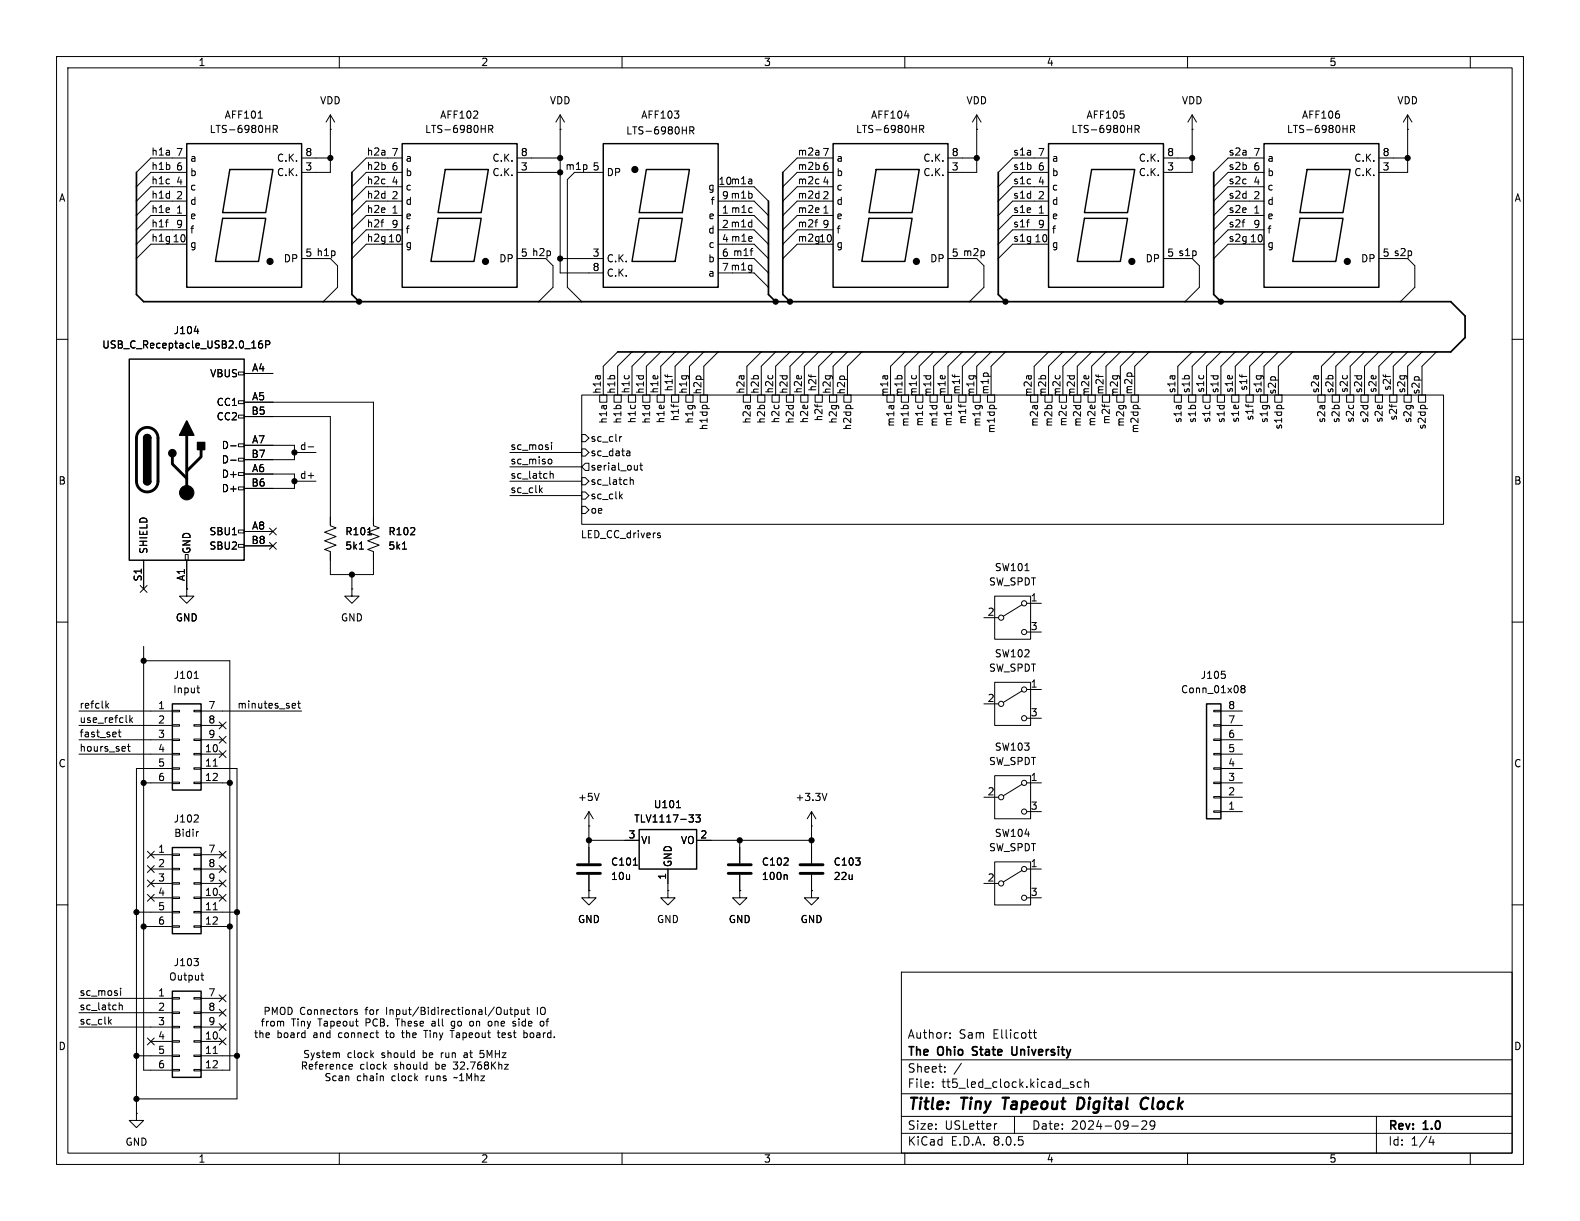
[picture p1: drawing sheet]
<svg xmlns="http://www.w3.org/2000/svg" width="279mm" height="216mm" viewBox="0 0 279 216" stroke-linecap="round" stroke-linejoin="round" font-family="sans-serif">
<defs><g id="words">
<g font-size="2.8">
<text x="160.4" y="196.8">Title:</text>
<text x="170.1" y="196.8">Tiny</text>
<text x="178.2" y="196.8">Tapeout</text>
<text x="192.1" y="196.8">Digital</text>
<text x="204.2" y="196.8">Clock</text>
</g>
<g font-size="2.1">
<text x="160.4" y="183.9">Author:</text>
<text x="169.6" y="183.9">Sam</text>
<text x="175.6" y="183.9">Ellicott</text>
<text x="160.4" y="189.9">Sheet:</text>
<text x="160.4" y="187.1">The</text>
<text x="165.9" y="187.1">Ohio</text>
<text x="172.7" y="187.1">State</text>
<text x="180.2" y="187.1">University</text>
<text x="160.4" y="192.6">File:</text>
<text x="166.5" y="192.6">tt5_led_clock.kicad_sch</text>
<text x="160.4" y="202.8">KiCad</text>
<text x="160.4" y="200">Size:</text>
<text x="167.1" y="200">USLetter</text>
<text x="168.1" y="202.8">E.D.A.</text>
<text x="175.7" y="202.8">8.0.5</text>
<text x="182.4" y="200">Date:</text>
<text x="189.4" y="200">2024-09-29</text>
<text x="245.4" y="200.2">Rev:</text>
<text x="245.4" y="202.8">Id:</text>
<text x="249.5" y="202.8">1/4</text>
<text x="251.8" y="200.2">1.0</text>
</g>
<g font-size="1.8">
<text x="35" y="11.9">1</text>
<text x="85" y="11.9">2</text>
<text x="135" y="11.9">3</text>
<text x="185" y="11.9">4</text>
<text x="235" y="11.9">5</text>
<text x="37" y="23.7">LTS-6980HR</text>
<text x="39.6" y="21.2">AFF101</text>
<text x="56.5" y="18.6">VDD</text>
<text x="75.1" y="23.7">LTS-6980HR</text>
<text x="77.7" y="21.2">AFF102</text>
<text x="97.1" y="18.6">VDD</text>
<text x="110.6" y="24">LTS-6980HR</text>
<text x="113.3" y="21.2">AFF103</text>
<text x="151.3" y="23.7">LTS-6980HR</text>
<text x="153.9" y="21.2">AFF104</text>
<text x="170.8" y="18.6">VDD</text>
<text x="189.4" y="23.7">LTS-6980HR</text>
<text x="192" y="21.2">AFF105</text>
<text x="208.9" y="18.6">VDD</text>
<text x="227.5" y="23.7">LTS-6980HR</text>
<text x="230.1" y="21.2">AFF106</text>
<text x="247" y="18.6">VDD</text>
<text x="26.7" y="27.6">h1a</text>
<text x="31" y="27.7">7</text>
<text x="33.5" y="28.8">a</text>
<text x="48.9" y="28.8">C.K.</text>
<text x="53.9" y="27.7">8</text>
<text x="64.8" y="27.6">h2a</text>
<text x="69.1" y="27.7">7</text>
<text x="71.6" y="28.8">a</text>
<text x="87" y="28.8">C.K.</text>
<text x="92" y="27.7">8</text>
<text x="141" y="27.6">m2a 7</text>
<text x="147.8" y="28.8">a</text>
<text x="163.2" y="28.8">C.K.</text>
<text x="168.2" y="27.7">8</text>
<text x="179.1" y="27.6">s1a</text>
<text x="183.4" y="27.7">7</text>
<text x="185.9" y="28.8">a</text>
<text x="201.3" y="28.8">C.K.</text>
<text x="206.3" y="27.7">8</text>
<text x="217.2" y="27.6">s2a</text>
<text x="221.5" y="27.7">7</text>
<text x="224" y="28.8">a</text>
<text x="239.4" y="28.8">C.K.</text>
<text x="244.4" y="27.7">8</text>
<text x="10.3" y="35.9">A</text>
<text x="26.7" y="35.2">h1d</text>
<text x="26.7" y="30.1">h1b</text>
<text x="26.7" y="32.7">h1c</text>
<text x="31" y="35.3">2</text>
<text x="31" y="32.8">4</text>
<text x="31" y="30.2">6</text>
<text x="33.5" y="33.9">c</text>
<text x="33.5" y="31.3">b</text>
<text x="48.9" y="31.3">C.K.</text>
<text x="53.9" y="30.2">3</text>
<text x="64.8" y="30.1">h2b</text>
<text x="64.8" y="32.7">h2c</text>
<text x="64.8" y="35.2">h2d</text>
<text x="69.1" y="35.3">2</text>
<text x="69.1" y="32.8">4</text>
<text x="69.1" y="30.2">6</text>
<text x="71.6" y="33.9">c</text>
<text x="71.6" y="31.3">b</text>
<text x="87" y="31.3">C.K.</text>
<text x="92" y="30.2">3</text>
<text x="99.9" y="30.1">m1p</text>
<text x="104.7" y="30.2">5</text>
<text x="107.2" y="31.3">DP</text>
<text x="125.1" y="33.9">g</text>
<text x="127" y="32.8">10m1a</text>
<text x="127.6" y="35.3">9 m1b</text>
<text x="141" y="30.1">m2b 6</text>
<text x="141" y="32.7">m2c 4</text>
<text x="141" y="35.2">m2d 2</text>
<text x="147.8" y="33.9">c</text>
<text x="147.8" y="31.3">b</text>
<text x="163.2" y="31.3">C.K.</text>
<text x="168.2" y="30.2">3</text>
<text x="179.1" y="30.1">s1b</text>
<text x="179.1" y="32.7">s1c</text>
<text x="179.1" y="35.2">s1d</text>
<text x="183.4" y="35.3">2</text>
<text x="183.4" y="32.8">4</text>
<text x="183.4" y="30.2">6</text>
<text x="185.9" y="33.9">c</text>
<text x="185.9" y="31.3">b</text>
<text x="201.3" y="31.3">C.K.</text>
<text x="206.3" y="30.2">3</text>
<text x="217.2" y="35.2">s2d</text>
<text x="217.2" y="30.1">s2b</text>
<text x="217.2" y="32.7">s2c</text>
<text x="221.5" y="35.3">2</text>
<text x="221.5" y="32.8">4</text>
<text x="221.5" y="30.2">6</text>
<text x="224" y="33.9">c</text>
<text x="224" y="31.3">b</text>
<text x="239.4" y="31.3">C.K.</text>
<text x="244.4" y="30.2">3</text>
<text x="267.7" y="35.9">A</text>
<text x="26.7" y="40.3">h1f</text>
<text x="26.7" y="37.8">h1e</text>
<text x="31" y="37.8">1</text>
<text x="31" y="40.4">9</text>
<text x="33.5" y="39">e</text>
<text x="33.5" y="36.4">d</text>
<text x="33.5" y="41.5">f</text>
<text x="64.8" y="40.3">h2f</text>
<text x="64.8" y="37.8">h2e</text>
<text x="69.1" y="37.8">1</text>
<text x="69.1" y="40.4">9</text>
<text x="71.6" y="39">e</text>
<text x="71.6" y="36.4">d</text>
<text x="71.6" y="41.5">f</text>
<text x="125.1" y="41.5">d</text>
<text x="125.2" y="39">e</text>
<text x="125.6" y="36.4">f</text>
<text x="127.6" y="37.8">1 m1c</text>
<text x="127.6" y="40.4">2 m1d</text>
<text x="141" y="37.8">m2e 1</text>
<text x="141" y="40.3">m2f</text>
<text x="145.3" y="40.4">9</text>
<text x="147.8" y="39">e</text>
<text x="147.8" y="36.4">d</text>
<text x="147.8" y="41.5">f</text>
<text x="179.1" y="37.8">s1e</text>
<text x="179.1" y="40.3">s1f</text>
<text x="183.4" y="37.8">1</text>
<text x="183.4" y="40.4">9</text>
<text x="185.9" y="39">e</text>
<text x="185.9" y="36.4">d</text>
<text x="185.9" y="41.5">f</text>
<text x="217.2" y="40.3">s2f</text>
<text x="217.2" y="37.8">s2e</text>
<text x="221.5" y="37.8">1</text>
<text x="221.5" y="40.4">9</text>
<text x="224" y="39">e</text>
<text x="224" y="36.4">d</text>
<text x="224" y="41.5">f</text>
<text x="26.7" y="42.8">h1g 10</text>
<text x="33.5" y="44">g</text>
<text x="50.1" y="46.6">DP</text>
<text x="53.9" y="45.5">5 h1p</text>
<text x="64.8" y="42.8">h2g 10</text>
<text x="71.6" y="44">g</text>
<text x="88.2" y="46.6">DP</text>
<text x="92" y="45.5">5 h2p</text>
<text x="104.7" y="45.5">3</text>
<text x="107.2" y="46.6">C.K.</text>
<text x="125.1" y="46.6">b</text>
<text x="125.2" y="44">c</text>
<text x="127.6" y="42.9">4 m1e</text>
<text x="127.6" y="45.5">6 m1f</text>
<text x="141" y="42.8">m2g 10</text>
<text x="147.8" y="44">g</text>
<text x="164.4" y="46.6">DP</text>
<text x="168.2" y="45.5">5 m2p</text>
<text x="179.1" y="42.8">s1g 10</text>
<text x="185.9" y="44">g</text>
<text x="202.5" y="46.6">DP</text>
<text x="206.3" y="45.5">5 s1p</text>
<text x="217.2" y="42.8">s2g 10</text>
<text x="224" y="44">g</text>
<text x="240.6" y="46.6">DP</text>
<text x="244.4" y="45.5">5 s2p</text>
<text x="104.7" y="48">8</text>
<text x="107.2" y="49.1">C.K.</text>
<text x="125.1" y="49.1">a</text>
<text x="127.6" y="48">7 m1g</text>
<text x="30.6" y="59.3">J104</text>
<text x="18" y="61.8">USB_C_Receptacle_USB2.0_16P</text>
<text x="44.5" y="65.8">A4</text>
<text x="37.1" y="66.9">VBUS</text>
<text x="38.2" y="72">CC1</text>
<text x="44.5" y="70.9">A5</text>
<text x="106.3" y="69.8" transform="rotate(-90 106.3 69.8)">h1a</text>
<text x="108.9" y="69.8" transform="rotate(-90 108.9 69.8)">h1b</text>
<text x="111.4" y="69.7" transform="rotate(-90 111.4 69.7)">h1c</text>
<text x="114" y="69.8" transform="rotate(-90 114 69.8)">h1d</text>
<text x="116.5" y="69.7" transform="rotate(-90 116.5 69.7)">h1e</text>
<text x="119" y="69.3" transform="rotate(-90 119 69.3)">h1f</text>
<text x="121.6" y="69.8" transform="rotate(-90 121.6 69.8)">h1g</text>
<text x="124.1" y="69.8" transform="rotate(-90 124.1 69.8)">h2p</text>
<text x="131.7" y="69.8" transform="rotate(-90 131.7 69.8)">h2a</text>
<text x="134.3" y="69.8" transform="rotate(-90 134.3 69.8)">h2b</text>
<text x="136.8" y="69.7" transform="rotate(-90 136.8 69.7)">h2c</text>
<text x="139.4" y="69.8" transform="rotate(-90 139.4 69.8)">h2d</text>
<text x="141.9" y="69.7" transform="rotate(-90 141.9 69.7)">h2e</text>
<text x="144.4" y="69.3" transform="rotate(-90 144.4 69.3)">h2f</text>
<text x="147" y="69.8" transform="rotate(-90 147 69.8)">h2g</text>
<text x="149.5" y="69.8" transform="rotate(-90 149.5 69.8)">h2p</text>
<text x="157.1" y="70.3" transform="rotate(-90 157.1 70.3)">m1a</text>
<text x="159.7" y="70.3" transform="rotate(-90 159.7 70.3)">m1b</text>
<text x="162.2" y="70.2" transform="rotate(-90 162.2 70.2)">m1c</text>
<text x="164.8" y="70.3" transform="rotate(-90 164.8 70.3)">m1d</text>
<text x="167.3" y="70.2" transform="rotate(-90 167.3 70.2)">m1e</text>
<text x="169.8" y="69.9" transform="rotate(-90 169.8 69.9)">m1f</text>
<text x="172.4" y="70.3" transform="rotate(-90 172.4 70.3)">m1g</text>
<text x="174.9" y="69.8" transform="rotate(-90 174.9 69.8)">m1p</text>
<text x="182.5" y="70.3" transform="rotate(-90 182.5 70.3)">m2a</text>
<text x="185.1" y="70.3" transform="rotate(-90 185.1 70.3)">m2b</text>
<text x="187.6" y="70.2" transform="rotate(-90 187.6 70.2)">m2c</text>
<text x="190.2" y="70.3" transform="rotate(-90 190.2 70.3)">m2d</text>
<text x="192.7" y="70.2" transform="rotate(-90 192.7 70.2)">m2e</text>
<text x="195.2" y="69.9" transform="rotate(-90 195.2 69.9)">m2f</text>
<text x="197.8" y="70.3" transform="rotate(-90 197.8 70.3)">m2g</text>
<text x="200.3" y="69.8" transform="rotate(-90 200.3 69.8)">m2p</text>
<text x="207.9" y="69.6" transform="rotate(-90 207.9 69.6)">s1a</text>
<text x="210.5" y="69.6" transform="rotate(-90 210.5 69.6)">s1b</text>
<text x="213" y="69.6" transform="rotate(-90 213 69.6)">s1c</text>
<text x="215.6" y="69.6" transform="rotate(-90 215.6 69.6)">s1d</text>
<text x="218.1" y="69.6" transform="rotate(-90 218.1 69.6)">s1e</text>
<text x="220.6" y="69.2" transform="rotate(-90 220.6 69.2)">s1f</text>
<text x="223.2" y="69.6" transform="rotate(-90 223.2 69.6)">s1g</text>
<text x="225.7" y="69.8" transform="rotate(-90 225.7 69.8)">s2p</text>
<text x="233.3" y="69.6" transform="rotate(-90 233.3 69.6)">s2a</text>
<text x="235.9" y="69.6" transform="rotate(-90 235.9 69.6)">s2b</text>
<text x="238.4" y="69.6" transform="rotate(-90 238.4 69.6)">s2c</text>
<text x="241" y="69.6" transform="rotate(-90 241 69.6)">s2d</text>
<text x="243.5" y="69.6" transform="rotate(-90 243.5 69.6)">s2e</text>
<text x="246" y="69.2" transform="rotate(-90 246 69.2)">s2f</text>
<text x="248.6" y="69.6" transform="rotate(-90 248.6 69.6)">s2g</text>
<text x="251.1" y="69.8" transform="rotate(-90 251.1 69.8)">s2p</text>
<text x="38.2" y="74.5">CC2</text>
<text x="44.4" y="73.4">B5</text>
<text x="107.5" y="75" transform="rotate(-90 107.5 75)">h1a</text>
<text x="110.1" y="75" transform="rotate(-90 110.1 75)">h1b</text>
<text x="112.6" y="75" transform="rotate(-90 112.6 75)">h1c</text>
<text x="115.2" y="75" transform="rotate(-90 115.2 75)">h1d</text>
<text x="117.7" y="75" transform="rotate(-90 117.7 75)">h1e</text>
<text x="120.2" y="74.6" transform="rotate(-90 120.2 74.6)">h1f</text>
<text x="122.8" y="75" transform="rotate(-90 122.8 75)">h1g</text>
<text x="125.3" y="76.2" transform="rotate(-90 125.3 76.2)">h1dp</text>
<text x="132.9" y="75" transform="rotate(-90 132.9 75)">h2a</text>
<text x="135.5" y="75" transform="rotate(-90 135.5 75)">h2b</text>
<text x="138" y="75" transform="rotate(-90 138 75)">h2c</text>
<text x="140.6" y="75" transform="rotate(-90 140.6 75)">h2d</text>
<text x="143.1" y="75" transform="rotate(-90 143.1 75)">h2e</text>
<text x="145.6" y="74.6" transform="rotate(-90 145.6 74.6)">h2f</text>
<text x="148.2" y="75" transform="rotate(-90 148.2 75)">h2g</text>
<text x="150.7" y="76.2" transform="rotate(-90 150.7 76.2)">h2dp</text>
<text x="158.3" y="75.6" transform="rotate(-90 158.3 75.6)">m1a</text>
<text x="160.9" y="75.6" transform="rotate(-90 160.9 75.6)">m1b</text>
<text x="163.4" y="75.5" transform="rotate(-90 163.4 75.5)">m1c</text>
<text x="166" y="75.6" transform="rotate(-90 166 75.6)">m1d</text>
<text x="168.5" y="75.5" transform="rotate(-90 168.5 75.5)">m1e</text>
<text x="171" y="75.1" transform="rotate(-90 171 75.1)">m1f</text>
<text x="173.6" y="75.6" transform="rotate(-90 173.6 75.6)">m1g</text>
<text x="176.1" y="76.7" transform="rotate(-90 176.1 76.7)">m1dp</text>
<text x="183.7" y="75.6" transform="rotate(-90 183.7 75.6)">m2a</text>
<text x="186.3" y="75.6" transform="rotate(-90 186.3 75.6)">m2b</text>
<text x="188.8" y="75.5" transform="rotate(-90 188.8 75.5)">m2c</text>
<text x="191.4" y="75.6" transform="rotate(-90 191.4 75.6)">m2d</text>
<text x="193.9" y="75.5" transform="rotate(-90 193.9 75.5)">m2e</text>
<text x="196.4" y="75.1" transform="rotate(-90 196.4 75.1)">m2f</text>
<text x="199" y="75.6" transform="rotate(-90 199 75.6)">m2g</text>
<text x="201.5" y="76.7" transform="rotate(-90 201.5 76.7)">m2dp</text>
<text x="209.1" y="74.9" transform="rotate(-90 209.1 74.9)">s1a</text>
<text x="211.7" y="74.9" transform="rotate(-90 211.7 74.9)">s1b</text>
<text x="214.2" y="74.8" transform="rotate(-90 214.2 74.8)">s1c</text>
<text x="216.8" y="74.9" transform="rotate(-90 216.8 74.9)">s1d</text>
<text x="219.3" y="74.8" transform="rotate(-90 219.3 74.8)">s1e</text>
<text x="221.8" y="74.5" transform="rotate(-90 221.8 74.5)">s1f</text>
<text x="224.4" y="74.9" transform="rotate(-90 224.4 74.9)">s1g</text>
<text x="226.9" y="76" transform="rotate(-90 226.9 76)">s1dp</text>
<text x="234.5" y="74.9" transform="rotate(-90 234.5 74.9)">s2a</text>
<text x="237.1" y="74.9" transform="rotate(-90 237.1 74.9)">s2b</text>
<text x="239.6" y="74.8" transform="rotate(-90 239.6 74.8)">s2c</text>
<text x="242.2" y="74.9" transform="rotate(-90 242.2 74.9)">s2d</text>
<text x="244.7" y="74.8" transform="rotate(-90 244.7 74.8)">s2e</text>
<text x="247.2" y="74.5" transform="rotate(-90 247.2 74.5)">s2f</text>
<text x="249.8" y="74.9" transform="rotate(-90 249.8 74.9)">s2g</text>
<text x="252.3" y="76" transform="rotate(-90 252.3 76)">s2dp</text>
<text x="39.1" y="79.6">D-</text>
<text x="39.1" y="82.1">D-</text>
<text x="44.4" y="81">B7</text>
<text x="44.5" y="83.6">A6</text>
<text x="44.5" y="78.5">A7</text>
<text x="53" y="79.7">d-</text>
<text x="90.2" y="79.7">sc_mosi</text>
<text x="90.2" y="82.2">sc_miso</text>
<text x="104.3" y="78.3">sc_clr</text>
<text x="104.3" y="80.9">sc_data</text>
<text x="104.3" y="83.4">serial_out</text>
<text x="10.3" y="85.9">B</text>
<text x="39.1" y="84.7">D+</text>
<text x="39.1" y="87.2">D+</text>
<text x="44.4" y="86.1">B6</text>
<text x="53" y="84.7">d+</text>
<text x="90.2" y="84.7">sc_latch</text>
<text x="90.2" y="87.3">sc_clk</text>
<text x="104.3" y="86">sc_latch</text>
<text x="104.3" y="88.5">sc_clk</text>
<text x="267.7" y="85.9">B</text>
<text x="36.9" y="94.8">SBU1</text>
<text x="44.5" y="93.7">A8</text>
<text x="61" y="94.8">R101</text>
<text x="68.6" y="94.8">R102</text>
<text x="102.6" y="95.2">LED_CC_drivers</text>
<text x="104.3" y="91">oe</text>
<text x="26.3" y="98" transform="rotate(-90 26.3 98)">SHIELD</text>
<text x="33.9" y="98" transform="rotate(-90 33.9 98)">GND</text>
<text x="36.9" y="97.4">SBU2</text>
<text x="44.4" y="96.3">B8</text>
<text x="61" y="97.4">5k1</text>
<text x="68.6" y="97.4">5k1</text>
<text x="175.8" y="101.2">SW101</text>
<text x="25.1" y="102.9" transform="rotate(-90 25.1 102.9)">S1</text>
<text x="32.8" y="102.9" transform="rotate(-90 32.8 102.9)">A1</text>
<text x="174.8" y="103.7">SW_SPDT</text>
<text x="182.2" y="106.4">1</text>
<text x="31" y="110.1">GND</text>
<text x="60.2" y="110.1">GND</text>
<text x="174.6" y="109">2</text>
<text x="182.2" y="111.5">3</text>
<text x="174.8" y="119">SW_SPDT</text>
<text x="175.8" y="116.4">SW102</text>
<text x="14" y="125.4">refclk</text>
<text x="27.9" y="125.5">1</text>
<text x="30.5" y="122.8">Input</text>
<text x="30.6" y="120.2">J101</text>
<text x="36.8" y="125.5">7</text>
<text x="41.9" y="125.4">minutes_set</text>
<text x="174.6" y="124.2">2</text>
<text x="182.2" y="121.7">1</text>
<text x="208.8" y="122.8">Conn_01x08</text>
<text x="212.2" y="120.2">J105</text>
<text x="217.1" y="125.5">8</text>
<text x="14" y="127.9">use_refclk</text>
<text x="14" y="130.5">fast_set</text>
<text x="27.9" y="128">2</text>
<text x="27.9" y="130.6">3</text>
<text x="36.8" y="128">8</text>
<text x="36.8" y="130.6">9</text>
<text x="182.2" y="126.7">3</text>
<text x="217.1" y="130.6">6</text>
<text x="217.1" y="128">7</text>
<text x="10.3" y="135.9">C</text>
<text x="14" y="133">hours_set</text>
<text x="27.9" y="133.1">4</text>
<text x="27.9" y="135.6">5</text>
<text x="36.2" y="133.1">10</text>
<text x="36.2" y="135.6">11</text>
<text x="174.8" y="135.5">SW_SPDT</text>
<text x="175.8" y="132.9">SW103</text>
<text x="217.1" y="135.6">4</text>
<text x="217.1" y="133.1">5</text>
<text x="267.7" y="135.9">C</text>
<text x="27.9" y="138.2">6</text>
<text x="36.2" y="138.2">12</text>
<text x="102.1" y="141.8">+5V</text>
<text x="115.5" y="143.1">U101</text>
<text x="140.6" y="141.8">+3.3V</text>
<text x="174.6" y="140.7">2</text>
<text x="182.2" y="138.2">1</text>
<text x="182.2" y="143.3">3</text>
<text x="217.1" y="143.3">1</text>
<text x="217.1" y="140.7">2</text>
<text x="217.1" y="138.2">3</text>
<text x="30.6" y="145.6">J102</text>
<text x="30.7" y="148.2">Bidir</text>
<text x="111.1" y="148.3">3</text>
<text x="112.1" y="145.6">TLV1117-33</text>
<text x="113.3" y="149.5">VI</text>
<text x="120.3" y="149.5">VO</text>
<text x="123.8" y="148.3">2</text>
<text x="175.8" y="148.2">SW104</text>
<text x="27.9" y="150.9">1</text>
<text x="27.9" y="153.4">2</text>
<text x="27.9" y="156">3</text>
<text x="36.8" y="150.9">7</text>
<text x="36.8" y="153.4">8</text>
<text x="36.8" y="156">9</text>
<text x="108" y="153.3">C101</text>
<text x="108" y="155.8">10u</text>
<text x="117.9" y="155.6" transform="rotate(-90 117.9 155.6)">1</text>
<text x="119" y="153.4" transform="rotate(-90 119 153.4)">GND</text>
<text x="134.6" y="153.3">C102</text>
<text x="134.6" y="155.8">100n</text>
<text x="147.3" y="153.3">C103</text>
<text x="147.3" y="155.8">22u</text>
<text x="174.6" y="156">2</text>
<text x="174.8" y="150.7">SW_SPDT</text>
<text x="182.2" y="153.4">1</text>
<text x="27.9" y="158.5">4</text>
<text x="27.9" y="161">5</text>
<text x="36.2" y="158.5">10</text>
<text x="36.2" y="161">11</text>
<text x="182.2" y="158.5">3</text>
<text x="27.9" y="163.6">6</text>
<text x="36.2" y="163.6">12</text>
<text x="102.1" y="163.4">GND</text>
<text x="116.1" y="163.4">GND</text>
<text x="128.8" y="163.4">GND</text>
<text x="141.5" y="163.4">GND</text>
<text x="29.8" y="173.6">Output</text>
<text x="30.6" y="171">J103</text>
<text x="14" y="176.2">sc_mosi</text>
<text x="14" y="178.7">sc_latch</text>
<text x="27.9" y="176.3">1</text>
<text x="27.9" y="178.8">2</text>
<text x="36.8" y="176.3">7</text>
<text x="36.8" y="178.8">8</text>
<text x="46.5" y="179.7">PMOD Connectors</text>
<text x="64.7" y="179.7">for</text>
<text x="68.6" y="179.7">Input/Bidirectional/Output</text>
<text x="95.4" y="179.7">IO</text>
<text x="10.3" y="185.9">D</text>
<text x="14" y="181.3">sc_clk</text>
<text x="27.9" y="181.4">3</text>
<text x="27.9" y="183.9">4</text>
<text x="36.2" y="183.9">10</text>
<text x="36.8" y="181.4">9</text>
<text x="44.8" y="183.8">the</text>
<text x="46" y="181.7">from</text>
<text x="49" y="183.8">board</text>
<text x="51.5" y="181.7">Tiny</text>
<text x="55.5" y="183.8">and</text>
<text x="56.4" y="181.7">Tapeout</text>
<text x="60.1" y="183.8">connect</text>
<text x="64.9" y="181.7">PCB.</text>
<text x="68.7" y="183.8">to</text>
<text x="70.5" y="181.7">These</text>
<text x="71.8" y="183.8">the</text>
<text x="75.9" y="183.8">Tiny</text>
<text x="77" y="181.7">all</text>
<text x="80.7" y="181.7">go</text>
<text x="80.8" y="183.8">Tapeout</text>
<text x="84.1" y="181.7">on</text>
<text x="87.6" y="181.7">one</text>
<text x="89.3" y="183.8">test</text>
<text x="92.2" y="181.7">side</text>
<text x="94.1" y="183.8">board.</text>
<text x="267.7" y="185.9">D</text>
<text x="27.9" y="186.4">5</text>
<text x="27.9" y="189">6</text>
<text x="36.2" y="186.4">11</text>
<text x="36.2" y="189">12</text>
<text x="53.1" y="189.3">Reference</text>
<text x="53.5" y="187.3">System</text>
<text x="57.3" y="191.4">Scan</text>
<text x="61.4" y="187.3">clock</text>
<text x="63.1" y="191.4">chain</text>
<text x="63.6" y="189.3">clock</text>
<text x="67.6" y="187.3">should</text>
<text x="69.4" y="191.4">clock</text>
<text x="69.8" y="189.3">should</text>
<text x="75" y="187.3">be</text>
<text x="75.6" y="191.4">runs</text>
<text x="77.3" y="189.3">be</text>
<text x="78.4" y="187.3">run</text>
<text x="80.7" y="189.3">32.768Khz</text>
<text x="80.8" y="191.4">~1Mhz</text>
<text x="82.7" y="187.3">at</text>
<text x="85.7" y="187.3">5MHz</text>
<text x="22.1" y="202.8">GND</text>
<text x="35" y="205.8">1</text>
<text x="85" y="205.8">2</text>
<text x="135" y="205.8">3</text>
<text x="185" y="205.8">4</text>
<text x="235" y="205.8">5</text>
</g>
</g></defs>
<g fill="none" stroke="#000" stroke-width=".18">
<path d="M10 10h259.4v195.9h-259.4zM12 12h255.4v191.9h-255.4zM60 10v2M110 10v2M160 10v2M210 10v2M260 10v2M29.2 39.3h.5M29.6 38.9h.1M33 38.1h-6.3l-2.6 2.5M33 35.6h-6.3l-2.6 2.5M33 30.5h-6.3l-2.6 2.5"/>
<path d="M33 33h-6.3l-2.6 2.6M33 27.9h-6.3l-2.6 2.6M45.7 20.9h.7M48.3 22.8h.6l.1-.2v-.3l-.7-.1v1.2M48.6 22.8l.4 .6M53.3 27.9h5.1M58.4 22.9h.1M58.4 20.3v10.2h-5.1M58.4 20.3l-.7 1.3M58.4 20.3l.8 1.3M67.3 39.3h.5M67.7 38.9h.1"/>
<path d="M71.1 38.1h-6.3l-2.6 2.5M71.1 35.6h-6.3l-2.6 2.5M71.1 30.5h-6.3l-2.6 2.5M71.1 33h-6.3l-2.6 2.6M71.1 27.9h-6.3l-2.6 2.6M86.4 22.8h.6l.1-.2v-.3l-.7-.1v1.2M86.7 22.8l.4 .6M91.4 30.5h7.7M91.4 27.9h7.7M99.1 22.9h.1M99.1 20.3v28h7.6M99.1 20.3l-.8 1.3"/>
<path d="M99.1 20.3l.7 1.3M106.7 30.5h-5.1l-1.3 1.3v19l2.6 2.5M122 23.1l.6-.1 .1-.2-.1-.3-.6-.1v1.3M122.3 23.1l.4 .6M127 38.1h6.3l2.6 2.5M127 35.6h6.3l2.6 2.5M129.5 33h3.8l2.6 2.6M144.1 39.3h.5M144.5 38.9h.1M147.3 38.1h-6.3l-2.6 2.5M147.3 35.6h-6.3l-2.6 2.5M147.3 30.5h-6.3l-2.6 2.5"/>
<path d="M147.3 33h-6.3l-2.6 2.6M147.3 27.9h-6.3l-2.6 2.6M162.6 22.8h.6l.1-.2v-.3l-.7-.1v1.2M162.9 22.8l.4 .6M167.6 27.9h5.1M172.7 22.9h.1M172.7 20.3v10.2h-5.1M172.7 20.3l-.7 1.3M172.7 20.3l.8 1.3M185.4 38.1h-6.3l-2.6 2.5M185.4 35.6h-6.3l-2.6 2.5M185.4 30.5h-6.3l-2.6 2.5"/>
<path d="M185.4 33h-6.3l-2.6 2.6M185.4 27.9h-6.3l-2.6 2.6M200.7 22.8h.6l.1-.2v-.3l-.7-.1v1.2M201 22.8l.4 .6M205.7 27.9h5.1M210.8 22.9h.1M210.8 20.3v10.2h-5.1M210.8 20.3l-.7 1.3M210.8 20.3l.8 1.3M223.5 38.1h-6.3l-2.6 2.5M223.5 35.6h-6.3l-2.6 2.5M223.5 30.5h-6.3l-2.6 2.5"/>
<path d="M223.5 33h-6.3l-2.6 2.6M223.5 27.9h-6.3l-2.6 2.6M238.8 22.8h.6l.1-.2v-.3l-.7-.1v1.2M239.1 22.8l.4 .6M243.8 27.9h5.1M248.9 22.9h.1M248.9 20.3v10.2h-5.1M248.9 20.3l-.7 1.3M248.9 20.3l.8 1.3M10 60h2M33 43.2h-6.3l-2.6 2.5M33 40.6h-6.3l-2.6 2.6"/>
<path d="M34.4 58.6h.7M53.3 45.7h2.6M58.4 45.7l1.3 1.3v3.8l-2.6 2.5M71.1 43.2h-6.3l-2.6 2.5M71.1 40.6h-6.3l-2.6 2.6M91.4 45.7h2.6M96.5 45.7l1.3 1.3v3.8l-2.6 2.5M99.1 45.7h7.6M127 45.7h6.3l2.6 2.6M127 48.3h6.3l2.6 2.5M129.5 43.2h3.8l2.6 2.5M129.5 40.6h3.8l2.6 2.6"/>
<path d="M132.6 44.4h.5M133 43.9h.1M147.3 43.2h-6.3l-2.6 2.5M147.3 40.6h-6.3l-2.6 2.6M167.6 45.7h2.6M172.7 45.7l1.3 1.3v3.8l-2.6 2.5M185.4 43.2h-6.3l-2.6 2.5M185.4 40.6h-6.3l-2.6 2.6M205.7 45.7h2.6M210.8 45.7l1.3 1.3v3.8l-2.6 2.5M223.5 43.2h-6.3l-2.6 2.5M223.5 40.6h-6.3l-2.6 2.6"/>
<path d="M243.8 45.7h2.6M248.9 45.7l1.3 1.3v3.8l-2.6 2.5M267.4 60h2M40.8 78.8h1M42.2 78.5h1v.5h-1zM42.2 73.4h1v.5h-1zM42.2 70.9h1v.5h-1zM42.2 65.8h1v.5h-1zM43.2 71.1h22.8v21.9l1.1 .3-2.1 .8 2.1 .8-2.1 .7 2.1 .8-2.1 .8 1 .3v4.1h-7.6v-4.1l-1-.3 2-.8-2-.8 2-.7-2-.8 2-.8-1-.3v-19.3h-15.2M43.2 66h5.1M43.2 78.7h8.9v2.6h-8.9M46.3 60.3h-.3a.86 .86 0 0 0 0 1.2l.4-.1v-.4l-.2-.2h-.4l-.1 .2"/>
<path d="M47 60.9h.6l.1-.2v-.3l-.7-.1v1.2M54.5 79h1M97.5 78.2v.1M97.5 78.7v.8M102.9 69.9h152.4v22.8h-152.4zM102.9 76.8h.6l.6 .7-.6 .6h-.6zM102.9 79.4h.6l.6 .6-.6 .6h-.6zM106 69.9h1.3v1.2h-1.3zM108.6 69.9h1.3v1.2h-1.3zM109.2 62.2l-2.5 2.6v5.1M109.6 77.2v.8M109.9 77.2l-.3 .2"/>
<path d="M111 79.7l.3 .1 .1 .8M111.1 69.9h1.3v1.2h-1.3zM111.8 62.2l-2.6 2.6v5.1M113.7 69.9h1.2v1.2h-1.2zM114.3 62.2l-2.5 2.6v5.1M116.2 69.9h1.3v1.2h-1.3zM116.8 62.2l-2.5 2.6v5.1M117.6 66.3v.1M118 66.3v.4M118.7 71.5v.2M118.7 69.9h1.3v1.2h-1.3zM119.1 71.5v.5"/>
<path d="M119.4 62.2l-2.6 2.6v5.1M121.3 69.9h1.3v1.2h-1.3zM121.9 62.2l-2.5 2.6v5.1M123.8 69.9h1.3v1.2h-1.3zM124.3 71.7h.6M124.5 62.2l-2.6 2.6v5.1M127 62.2l-2.5 2.6v5.1M131.4 69.9h1.3v1.2h-1.3zM134 69.9h1.3v1.2h-1.3zM134.6 62.2l-2.5 2.6v5.1M136.5 69.9h1.3v1.2h-1.3zM137.2 62.2l-2.6 2.6v5.1"/>
<path d="M139.1 69.9h1.2v1.2h-1.2zM139.7 62.2l-2.5 2.6v5.1M141.6 69.9h1.3v1.2h-1.3zM142.2 62.2l-2.5 2.6v5.1M143 66.3v.1M143.4 66.3v.4M144.1 71.5v.2M144.1 69.9h1.3v1.2h-1.3zM144.5 71.5v.5M144.8 62.2l-2.6 2.6v5.1M146.7 69.9h1.3v1.2h-1.3zM147.3 62.2l-2.5 2.6v5.1"/>
<path d="M149.2 69.9h1.3v1.2h-1.3zM149.7 71.7h.6M149.9 62.2l-2.6 2.6v5.1M152.4 62.2l-2.5 2.6v5.1M156.8 69.9h1.3v1.2h-1.3zM159.4 69.9h1.3v1.2h-1.3zM160 62.2l-2.5 2.6v5.1M161.9 69.9h1.3v1.2h-1.3zM162.6 62.2l-2.6 2.6v5.1M164.5 69.9h1.2v1.2h-1.2zM165.1 62.2l-2.5 2.6v5.1M167 69.9h1.3v1.2h-1.3z"/>
<path d="M167.6 62.2l-2.5 2.6v5.1M168.4 66.3v.1M168.8 66.3v.4M169.5 71.5v.2M169.5 69.9h1.3v1.2h-1.3zM169.9 71.5v.5M170.2 62.2l-2.6 2.6v5.1M172.1 69.9h1.3v1.2h-1.3zM172.7 62.2l-2.5 2.6v5.1M174.6 69.9h1.3v1.2h-1.3zM175.1 71.8l.1-.1 .6 .1M175.3 62.2l-2.6 2.6v5.1"/>
<path d="M177.8 62.2l-2.5 2.6v5.1M182.2 69.9h1.3v1.2h-1.3zM184.8 69.9h1.3v1.2h-1.3zM185.4 62.2l-2.5 2.6v5.1M187.3 69.9h1.3v1.2h-1.3zM188 62.2l-2.6 2.6v5.1M189.9 69.9h1.2v1.2h-1.2zM190.5 62.2l-2.5 2.6v5.1M192.4 69.9h1.3v1.2h-1.3zM193 62.2l-2.5 2.6v5.1M193.8 66.3v.1M194.2 66.3v.4"/>
<path d="M194.9 71.5v.2M194.9 69.9h1.3v1.2h-1.3zM195.3 71.5v.5M195.6 62.2l-2.6 2.6v5.1M197.5 69.9h1.3v1.2h-1.3zM198.1 62.2l-2.5 2.6v5.1M200 69.9h1.3v1.2h-1.3zM200.5 71.8l.1-.1 .6 .1M200.7 62.2l-2.6 2.6v5.1M203.2 62.2l-2.5 2.6v5.1M207.6 69.9h1.3v1.2h-1.3zM210.2 69.9h1.3v1.2h-1.3z"/>
<path d="M210.8 62.2l-2.5 2.6v5.1M212.7 69.9h1.3v1.2h-1.3zM213.4 62.2l-2.6 2.6v5.1M215.3 69.9h1.2v1.2h-1.2zM215.9 62.2l-2.5 2.6v5.1M217.8 69.9h1.3v1.2h-1.3zM218.4 62.2l-2.5 2.6v5.1M220.3 69.9h1.3v1.2h-1.3zM221 62.2l-2.6 2.6v5.1M222.9 69.9h1.3v1.2h-1.3zM223.5 62.2l-2.5 2.6v5.1M225.4 69.9h1.3v1.2h-1.3z"/>
<path d="M225.9 71.7h.6M226.1 62.2l-2.6 2.6v5.1M228.6 62.2l-2.5 2.6v5.1M233 69.9h1.3v1.2h-1.3zM235.6 69.9h1.3v1.2h-1.3zM236.2 62.2l-2.5 2.6v5.1M238.1 69.9h1.3v1.2h-1.3zM238.8 62.2l-2.6 2.6v5.1M240.7 69.9h1.2v1.2h-1.2zM241.3 62.2l-2.5 2.6v5.1M243.2 69.9h1.3v1.2h-1.3zM243.8 62.2l-2.5 2.6v5.1"/>
<path d="M245.7 69.9h1.3v1.2h-1.3zM246.4 62.2l-2.6 2.6v5.1M248.3 69.9h1.3v1.2h-1.3zM248.9 62.2l-2.5 2.6v5.1M250.8 69.9h1.3v1.2h-1.3zM251.3 71.7h.6M251.5 62.2l-2.6 2.6v5.1M254 62.2l-2.5 2.6v5.1M25.4 99.1v5M32.8 98h.5v1.1h-.5zM33 99.1v5M40.8 81.4h1"/>
<path d="M42.2 96.3h1v.5h-1zM42.2 93.7h1v.5h-1zM42.2 86.1h1v.5h-1zM42.2 83.6h1v.5h-1zM42.2 81h1v.5h-1zM43.2 83.8h8.9v2.6h-8.9M43.2 94h5.1M43.2 96.5h5.1M47.7 93.4l1.2 1.2M47.7 95.9l1.2 1.2M48.9 93.4l-1.2 1.2M48.9 95.9l-1.2 1.2"/>
<path d="M52.1 80h3.8M52.1 85.1h3.8M63.6 97.1h.7M65 94.6h.7M71.2 97.1h.7M90.2 82.6h12.7M90.2 87.6h12.7M90.2 80h12.7M90.2 85.1h12.7M95.5 86.6l.4 .5M95.9 86.3l-.5 .5M97.2 81.2l.3 .1 .1 .1-.1 .5-.3 .1"/>
<path d="M97.3 83.3v1.3M97.3 83.9l.2-.2 .3 .1v.8M102.9 89.5h.6l.6 .7-.6 .6h-.6zM102.9 84.5h.6l.6 .6-.6 .6h-.6zM102.9 87h.6l.6 .6-.6 .7h-.6zM103.5 81.9h.6v1.3h-.6l-.6-.6zM109.7 87.7l.4 .5M110.1 87.4l-.5 .4M111.4 80.5l-.4 .1M111.4 80l-.4 .1M111.4 84.4v1.3M111.4 84.9l.2-.1 .3 .1 .1 .8"/>
<path d="M112.7 82.3v.8M112.7 83l-.2 .1M113.1 82.3h.5M113.3 81.9v1l.3 .2M116.3 94.6l.5 .2-.1 .2-.3 .1M116.3 94.3h.4M10 110h2M24.8 103.5l1.2 1.2M25.4 114.3v74.9h5.1M25.4 116.8h15.2v72.4h-5M26 103.5l-1.2 1.2M33 104.1v1.3h1.3l-1.3 1.3-1.3-1.3h1.3"/>
<path d="M33 104.1h.1M34.4 120h.7M62.2 104.1v1.3h1.3l-1.3 1.3-1.2-1.3h1.2M62.2 104.1h.1M62.2 101.6v2.5M174 109.2h2.5M175.9 105.4h6.3v7.6h-6.3zM180.7 106.9l-3.3 2.1M181.2 100.9h.8M181.6 106.7h2.5M181.6 111.8h2.5M216 118.7h.6"/>
<path d="M216.6 119.2l.1 .2-.1 .5M267.4 110h2M14 125.7h16.5M14 133.4h16.5M14 128.3h16.5M14 130.8h16.5M18.8 124.7l.4 .5M19.2 124.4l-.5 .5M20.9 129.5h.5M21.1 129v1.1l.3 .2M22.5 132h.5M22.7 131.6v1.1l.3 .1"/>
<path d="M23 126.5v1.3M23.1 127.3l.3 .5M23.4 126.9l-.4 .5M25.4 138.4h5.1M30.5 138.3h1.2v.3h-1.2zM30.5 135.8h1.2v.2h-1.2zM30.5 133.2h1.2v.3h-1.2zM30.5 130.7h1.2v.2h-1.2zM30.5 128.1h1.2v.3h-1.2zM30.5 125.6h1.2v.3h-1.2zM30.5 135.9h-6.4v61M34.3 138.3h1.3v.3h-1.3z"/>
<path d="M34.3 135.8h1.3v.2h-1.3zM34.3 133.2h1.3v.3h-1.3zM34.3 130.7h1.3v.2h-1.3zM34.3 128.1h1.3v.3h-1.3zM34.3 125.6h1.3v.3h-1.3zM34.8 121.7h.5M35 122.3l.3 .2M35.6 125.7h17.7M35.6 133.4h3.8M35.6 135.9h6.3v58.4h-17.8M35.6 138.4h5M35.6 128.3h3.8"/>
<path d="M35.6 130.8h3.8M37.7 135.5h.7M38.8 130.2l1.2 1.2M38.8 132.7l1.2 1.3M38.8 127.7l1.2 1.2M40 130.2l-1.2 1.2M40 132.7l-1.2 1.3M40 127.7l-1.2 1.2M51.8 124.4h.4l.1 .3-.6 .1M52.2 125.2h-.4M52.6 124.4h.5M52.8 123.9v1.1l.3 .2"/>
<path d="M174 124.5h2.5M175.9 137.2h6.3v7.6h-6.3zM175.9 120.7h6.3v7.6h-6.3zM180.7 138.7l-3.3 2M180.7 122.2l-3.3 2M181.6 138.4h2.5M181.6 121.9h2.5M181.6 127h2.5M214.6 125.6h1.3v.3h-1.3zM214.6 128.1h1.3v.3h-1.3zM214.6 130.7h1.3v.2h-1.3zM214.6 133.2h1.3v.3h-1.3z"/>
<path d="M214.6 135.8h1.3v.2h-1.3zM214.6 138.3h1.3v.3h-1.3zM215.9 125.7h3.8M215.9 133.4h3.8M215.9 135.9h3.8M215.9 138.4h3.8M215.9 128.3h3.8M215.9 130.8h3.8M219.7 121.8l-.3 .2v.3l.3 .2h.2l.3-.2v-.3l-.3-.2M219.7 121.8l-.3-.3 .3-.3h.2l.3 .3-.3 .3M219.7 121.8h.2M10 160h2"/>
<path d="M26.1 150.5l1.2 1.2M26.1 158.1l1.2 1.3M26.1 155.6l1.2 1.2M26.1 153.1l1.2 1.2M26.7 151.1h3.8M26.7 158.8h3.8M26.7 153.7h3.8M26.7 156.2h3.8M27.3 150.5l-1.2 1.2M27.3 158.1l-1.2 1.3M27.3 155.6l-1.2 1.2M27.3 153.1l-1.2 1.2"/>
<path d="M30.5 158.6h1.2v.3h-1.2zM30.5 156.1h1.2v.2h-1.2zM30.5 153.5h1.2v.3h-1.2zM30.5 151h1.2v.3h-1.2zM34.3 158.6h1.3v.3h-1.3zM34.3 156.1h1.3v.2h-1.3zM34.3 153.5h1.3v.3h-1.3zM34.3 151h1.3v.3h-1.3zM35 144.2l.1 .1-.1 .3-.7 .8h.8M35.1 147.1h-.2M35.6 151.1h3.8M35.6 158.8h3.8"/>
<path d="M35.6 153.7h3.8M35.6 156.2h3.8M38.8 155.6l1.2 1.2M38.8 158.1l1.2 1.3M38.8 153.1l1.2 1.2M38.8 150.5l1.2 1.2M40 155.6l-1.2 1.2M40 158.1l-1.2 1.3M40 153.1l-1.2 1.2M40 150.5l-1.2 1.2M104.1 146.1h.1M104.1 157.5v1.3h1.3l-1.3 1.2-1.2-1.2h1.2"/>
<path d="M104.1 157.5h.1M104.1 143.5l-.7 1.3M104.1 143.5v9.2M104.1 154.7v2.8M104.1 143.5l.8 1.3M104.1 148.6h8.9M106 140.3l-.5 1.2M112 153h.7M118.1 157.5v1.3h1.3l-1.3 1.2-1.3-1.2h1.3M118.1 157.5h.1M118.1 153.7v3.8M119.6 142.8h.7"/>
<path d="M121.8 144.1h.8l-.4 .5 .4 .1v.4l-.2 .3h-.4M123 144.1h.8l-.4 .5 .4 .1v.5l-.2 .2-.6-.2M123.2 148.6h20.3M130.8 157.5v1.3h1.3l-1.3 1.2-1.3-1.2h1.3M130.8 157.5h.1M130.8 148.6v4.1M130.8 154.7v2.8M139 154.7l.2 .2v.6M143.5 157.5v1.3h1.3l-1.3 1.2-1.3-1.2h1.3M143.5 157.5h.1M143.5 146.1h.1M143.5 143.5v9.2"/>
<path d="M143.5 154.7v2.8M143.5 143.5l-.8 1.3M143.5 143.5l.8 1.3M146.2 140.3l-.4 1.2M174 156.2h2.5M174 141h2.5M175.9 152.4h6.3v7.6h-6.3zM180.7 153.9l-3.3 2.1M181.6 158.8h2.5M181.6 153.7h2.5M181.6 143.5h2.5M214.6 140.8h1.3v.3h-1.3z"/>
<path d="M214.6 143.4h1.3v.2h-1.3zM215.9 141h3.8M215.9 143.5h3.8M267.4 160h2M14 176.5h16.5M14 179.1h16.5M21.1 177.3v1.3M21.1 177.8l.2-.1 .3 .1v.8M21.3 174.7v.2M21.3 175.2v.8M24.1 161.3h6.4M25.4 163.8h5.1"/>
<path d="M30.5 163.7h1.2v.3h-1.2zM30.5 161.2h1.2v.2h-1.2zM30.5 178.9h1.2v.3h-1.2zM30.5 176.4h1.2v.3h-1.2zM34.3 163.7h1.3v.3h-1.3zM34.3 161.2h1.3v.2h-1.3zM34.3 178.9h1.3v.3h-1.3zM34.3 176.4h1.3v.3h-1.3zM34.3 169.5h.8l-.4 .5M35 170l.1 .2-.1 .5M35.5 172.5h.5M35.6 161.3h6.3"/>
<path d="M35.6 163.8h5M35.6 176.5h3.8M35.6 179.1h3.8M35.7 172v1.1l.3 .2M37.7 160.9h.7M38.8 175.9l1.2 1.2M38.8 178.5l1.2 1.2M40 175.9l-1.2 1.2M40 178.5l-1.2 1.2M63.2 178.6l-.3-.1-.2 .2v.2l.5 .1v.3h-.5M89.2 178.5v.8l.3 .1 .2-.1M89.7 178.5v.9"/>
<path d="M90.1 178.5h.5M90.3 178.1v1.1l.3 .2M91 178.6l.4-.1 .2 .3-.1 .5h-.5M91 178.5v1.3M92.2 178.5l.1 .8 .3 .1 .1-.1M92.7 178.5v.9M93.2 178.5h.4M93.3 178.1v1.1l.3 .2M159.4 171.9h108v32h-108zM14 181.6h16.5M19.3 180.6l.4 .5M19.7 180.3l-.5 .4"/>
<path d="M24.1 196.9v1.2h1.3l-1.3 1.3-1.2-1.3h1.2M24.1 196.9h.1M24.1 186.7h6.4M26.1 183.5l1.2 1.3M26.7 184.2h3.8M27.3 183.5l-1.2 1.3M30.5 189.1h1.2v.3h-1.2zM30.5 186.6h1.2v.2h-1.2zM30.5 184h1.2v.3h-1.2zM30.5 181.5h1.2v.2h-1.2zM34.3 189.1h1.3v.3h-1.3zM34.3 186.6h1.3v.2h-1.3z"/>
<path d="M34.3 184h1.3v.3h-1.3zM34.3 181.5h1.3v.2h-1.3zM35.6 184.2h3.8M35.6 186.7h6.3M35.6 181.6h3.8M37.7 186.3h.7M38.8 181l1.2 1.2M38.8 183.5l1.2 1.3M40 181l-1.2 1.2M40 183.5l-1.2 1.3M50 180.6l.2 .2v.6M59.8 186.2l.2 .1v.7"/>
<path d="M61.8 189h.5M61.8 188.3l.3-.1 .2 .3-.6 .1M65.7 186.5l.4 .5M66.1 186.2l-.5 .4M66.5 182.6h.4M66.8 183.5h.1M67.7 190.3l.1 .8M67.9 188.6l.4 .5M68.3 188.2l-.5 .5M71 182.6h.5M71.2 182.2v1.2M75.3 182.2v1.3"/>
<path d="M76.5 180.9l-.2 .2 .2 .3M79.6 182.2h.7M79.9 181.8l.3 .1M79.9 180.6l-.1 .6 .1 .2h.4M79.9 182.2v1.3M80.4 190.5l-.2 .1M82.2 186.2h-.1M82.2 186.5l-.2 .2 .2 .3M83.2 181.4h.4M84.9 186.9l.5 .1M85.5 185.7h-.6v.6l.5-.1M86.9 180.6l.1 .6-.1 .2h-.3"/>
<path d="M87.9 182.6h.5M88.1 182.2v1.1l.3 .2M89.2 188.2h.7l-.7 .9h.7M91 181l.2 .2-.2 .2M91 180.6h.2M92.6 182.7l.4-.1 .2 .3-.1 .5h-.5M95.9 180.6l.3 .2v.4l-.3 .2M96.5 180.6h.5M96.8 180.2l-.1 1.2M159.4 197.4h108M159.4 193.4h108M159.4 187.4h108"/>
<path d="M164.9 192.1v.2M164.9 191.4v.1M167.1 189.4v.2M167.1 188.7v.1M168 183.4v.2M168 182.7v.1M170 188l-1.3 1.9M176.3 198.7l-.3 .1M179.4 197.4v3M182.7 182.6h.6M182.9 182.1v1.3l.4 .2M189.9 191.4l-.4-.1-.2 .2 .1 .2 .5 .2v.3h-.6"/>
<path d="M191.2 191.4l-.4-.1-.3 .3v.4l.1 .2h.6M191.9 191.4l.2-.1 .3 .1 .1 .9M191.9 190.8v1.5M200.1 199.1h1.2M201.9 198.3l.6-.1 .2 .1 .1 .3-.9 1.1h.9M204.2 198.8l-.3 .3h-.3l-.2-.3 .1-.5 .4-.1 .2 .1a.99 .99 0 0 1-.3 1.4h-.3M243.4 197.4v6.5M60 203.9v2M110 203.9v2M159.4 200.4h108M160 203.9v2M210 203.9v2"/>
<path d="M253.1 200.9l-.4 1.1h.9M253.4 201.5v1M260 203.9v2"/>
<circle cx="177" cy="109.2" r=".46"/>
<circle cx="181.1" cy="106.7" r=".46"/>
<circle cx="181.1" cy="111.8" r=".46"/>
<circle cx="177" cy="124.5" r=".46"/>
<circle cx="181.1" cy="138.4" r=".46"/>
<circle cx="181.1" cy="121.9" r=".46"/>
<circle cx="181.1" cy="127" r=".46"/>
<circle cx="177" cy="156.2" r=".46"/>
<circle cx="177" cy="141" r=".46"/>
<circle cx="181.1" cy="158.8" r=".46"/>
<circle cx="181.1" cy="153.7" r=".46"/>
<circle cx="181.1" cy="143.5" r=".46"/>
</g>
<path d="M177.3 194.1h1.1M177.9 194.1l-.3 2M191.5 194.2l-.8-.1-.2 2h.4l.5-.3M201.8 195.8a.67 .67 0 0 0 1.1 .1M203.1 194.3a.8 .8 0 0 0-.9-.1 .8 .8 0 0 0-.5 .8" fill="none" stroke="#000" stroke-width=".4"/>
<path d="M24.1 30.5v21.6l1.3 1.2h231.1l2.6 2.6v3.8l-2.6 2.5h-147.3M62.2 30.5v21.6l1.3 1.2M135.9 35.6v16.5l1.3 1.2M138.4 30.5v21.6l1.3 1.2M176.5 30.5v21.6l1.3 1.2M214.6 30.5v21.6l1.3 1.2M172 186.5l.2 .1M172 185.2v.4M179 185.1v1.2l.2 .3 .5-.1" fill="none" stroke="#000" stroke-width=".3"/>
<path d="M24.7 76.1a1.9 1.9 0 0 1 2.1-.4 1.9 1.9 0 0 1 1.1 1.8v7.6a1.91 1.91 0 0 1-1.9 1.9 1.91 1.91 0 0 1-1.9-1.9v-7.8l.2-.6zM33 77v10.1M35.6 79.5v1.3l-2.6 2.5M30.5 80.8v1.2l2.5 2.6M102.1 154.4h4.1M102.1 152.9h4.1M128.8 154.4h4M128.8 152.9h4M141.5 154.4h4M141.5 152.9h4" fill="none" stroke="#000" stroke-width=".51"/>
<g fill="none" stroke="#000" stroke-width=".25">
<path d="M33 25.4h20.3v25.4h-20.3zM39.4 38.6h7.6l-1.3 7.6h-7.6zM40.6 30h7.7l-1.3 7.6h-7.6zM71.1 25.4h20.3v25.4h-20.3zM77.5 38.6h7.6l-1.3 7.6h-7.6zM78.7 30h7.7l-1.3 7.6h-7.6zM106.7 25.4h20.3v25.4h-20.3zM113 38.6h7.6l-1.2 7.6h-7.6zM114.3 30h7.6l-1.3 7.6h-7.6zM147.3 25.4h20.3v25.4h-20.3zM153.7 38.6h7.6l-1.3 7.6h-7.6zM154.9 30h7.7l-1.3 7.6h-7.6z"/>
<path d="M185.4 25.4h20.3v25.4h-20.3zM191.8 38.6h7.6l-1.3 7.6h-7.6zM193 30h7.7l-1.3 7.6h-7.6zM223.5 25.4h20.3v25.4h-20.3zM229.9 38.6h7.6l-1.3 7.6h-7.6zM231.1 30h7.7l-1.3 7.6h-7.6zM22.9 63.5h20.3v35.6h-20.3zM25.4 77.5a.64 .64 0 0 1 .6-.7 .64 .64 0 0 1 .7 .7M25.4 85.1a.64 .64 0 0 0 .6 .6 .64 .64 0 0 0 .7-.6M30.5 124.5h5.1v15.2h-5.1zM213.4 124.5h2.5v20.3h-2.5zM30.5 149.9h5.1v15.2h-5.1z"/>
<path d="M113 146.7h10.2v7h-10.2zM30.5 175.3h5.1v15.2h-5.1z"/>
</g>
<g fill="#000" stroke="#000" stroke-width=".25">
<path d="M25.6 77a.64 .64 0 0 1 .7-.1 .64 .64 0 0 1 .4 .6h-1.3zM33 74.4l1.3 2.6h-2.6zM34.9 78.2h1.3v1.3h-1.3zM25.4 85.1h1.3a.64 .64 0 0 1-.7 .6 .64 .64 0 0 1-.6-.6zM25.4 77.5h1.3v7.6h-1.3z"/>
<circle cx="112.3" cy="30" r=".51"/>
<circle cx="47.8" cy="46.2" r=".51"/>
<circle cx="85.9" cy="46.2" r=".51"/>
<circle cx="162.1" cy="46.2" r=".51"/>
<circle cx="200.2" cy="46.2" r=".51"/>
<circle cx="238.3" cy="46.2" r=".51"/>
<circle cx="30.5" cy="80.1" r=".63"/>
</g>
<g fill="#000" stroke="#000" stroke-width=".18">
<circle cx="58.4" cy="27.9" r=".46"/>
<circle cx="99.1" cy="27.9" r=".46"/>
<circle cx="99.1" cy="30.5" r=".46"/>
<circle cx="172.7" cy="27.9" r=".46"/>
<circle cx="210.8" cy="27.9" r=".46"/>
<circle cx="248.9" cy="27.9" r=".46"/>
<circle cx="63.5" cy="53.3" r=".46"/>
<circle cx="99.1" cy="45.7" r=".46"/>
<circle cx="137.2" cy="53.3" r=".46"/>
<circle cx="139.7" cy="53.3" r=".46"/>
<circle cx="177.8" cy="53.3" r=".46"/>
<circle cx="215.9" cy="53.3" r=".46"/>
<circle cx="33" cy="87.1" r="1.27"/>
<circle cx="52.1" cy="85.1" r=".46"/>
<circle cx="52.1" cy="80" r=".46"/>
<circle cx="25.4" cy="116.8" r=".46"/>
<circle cx="62.2" cy="101.6" r=".46"/>
<circle cx="25.4" cy="138.4" r=".46"/>
<circle cx="40.6" cy="138.4" r=".46"/>
<circle cx="104.1" cy="148.6" r=".46"/>
<circle cx="130.8" cy="148.6" r=".46"/>
<circle cx="143.5" cy="148.6" r=".46"/>
<circle cx="24.1" cy="161.3" r=".46"/>
<circle cx="25.4" cy="163.8" r=".46"/>
<circle cx="40.6" cy="163.8" r=".46"/>
<circle cx="41.9" cy="161.3" r=".46"/>
<circle cx="24.1" cy="186.7" r=".46"/>
<circle cx="24.1" cy="194.3" r=".46"/>
<circle cx="41.9" cy="186.7" r=".46"/>
</g>
<use href="#words"/>
</svg>
